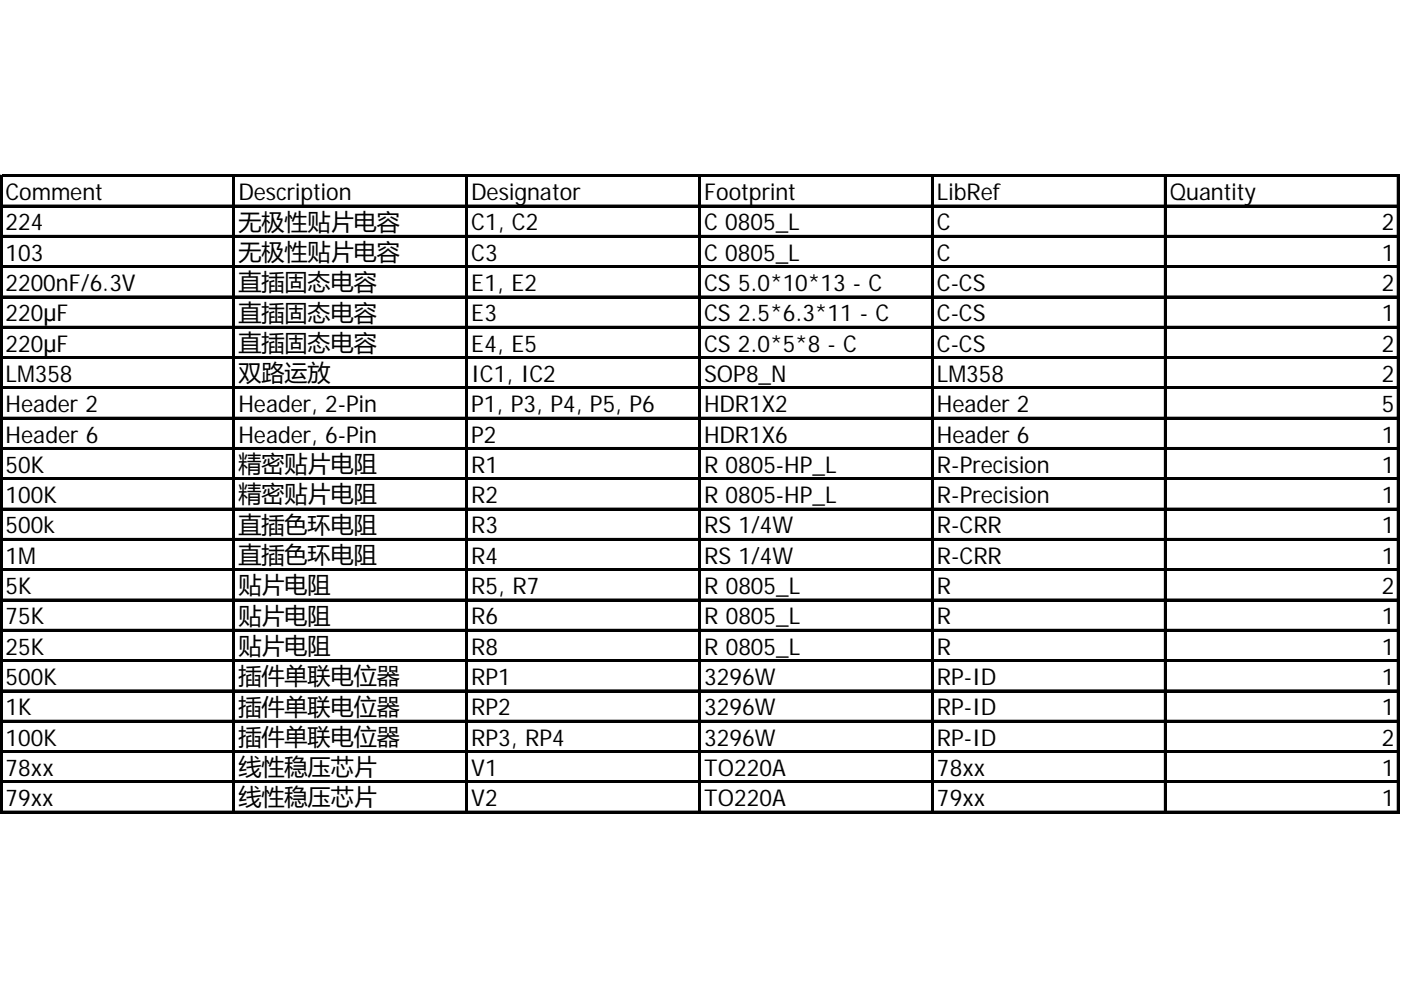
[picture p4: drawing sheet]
<svg xmlns="http://www.w3.org/2000/svg" width="297mm" height="210mm" viewBox="0 0 297 210" stroke-linecap="round" stroke-linejoin="round" font-family="sans-serif">
<defs><g id="words">
<g font-size="4.9">
<text x="1.2" y="42.4">Comment</text>
<text x="50.5" y="42.4">Description</text>
<text x="99.9" y="42.4">Designator</text>
<text x="149.3" y="42.4">Footprint</text>
<text x="198.7" y="42.4">LibRef</text>
<text x="248" y="42.4">Quantity</text>
<text x="1.2" y="48.8">224</text>
<text x="50.5" y="48.7">无极性贴片电容</text>
<text x="99.9" y="48.8">C1, C2</text>
<text x="149.3" y="48.8">C 0805_L</text>
<text x="198.7" y="48.8">C</text>
<text x="293" y="48.8">2</text>
<text x="1.2" y="55.3">103</text>
<text x="50.5" y="55.1">无极性贴片电容</text>
<text x="99.9" y="55.3">C3</text>
<text x="149.3" y="55.3">C 0805_L</text>
<text x="198.7" y="55.3">C</text>
<text x="293" y="55.3">1</text>
<text x="1.2" y="61.7">2200nF/6.3V</text>
<text x="50.5" y="61.5">直插固态电容</text>
<text x="99.9" y="61.7">E1, E2</text>
<text x="149.3" y="61.7">CS 5.0*10*13 - C</text>
<text x="198.7" y="61.7">C-CS</text>
<text x="293" y="61.7">2</text>
<text x="1.2" y="68.1">220μF</text>
<text x="50.5" y="68">直插固态电容</text>
<text x="99.9" y="68.1">E3</text>
<text x="149.3" y="68.1">CS 2.5*6.3*11 - C</text>
<text x="198.7" y="68.1">C-CS</text>
<text x="293" y="68.1">1</text>
<text x="1.2" y="74.5">220μF</text>
<text x="50.5" y="74.4">直插固态电容</text>
<text x="99.9" y="74.5">E4, E5</text>
<text x="149.3" y="74.5">CS 2.0*5*8 - C</text>
<text x="198.7" y="74.5">C-CS</text>
<text x="293" y="74.5">2</text>
<text x="1.2" y="81">LM358</text>
<text x="50.5" y="80.8">双路运放</text>
<text x="99.9" y="81">IC1, IC2</text>
<text x="149.3" y="81">SOP8_N</text>
<text x="198.7" y="81">LM358</text>
<text x="293" y="81">2</text>
<text x="1.2" y="87.4">Header 2</text>
<text x="50.5" y="87.4">Header, 2-Pin</text>
<text x="99.9" y="87.4">P1, P3, P4, P5, P6</text>
<text x="149.3" y="87.4">HDR1X2</text>
<text x="198.7" y="87.4">Header 2</text>
<text x="293" y="87.4">5</text>
<text x="1.2" y="93.8">Header 6</text>
<text x="50.5" y="93.8">Header, 6-Pin</text>
<text x="99.9" y="93.8">P2</text>
<text x="149.3" y="93.8">HDR1X6</text>
<text x="198.7" y="93.8">Header 6</text>
<text x="293" y="93.8">1</text>
<text x="1.2" y="100.2">50K</text>
<text x="50.5" y="100.1">精密贴片电阻</text>
<text x="99.9" y="100.2">R1</text>
<text x="149.3" y="100.2">R 0805-HP_L</text>
<text x="198.7" y="100.2">R-Precision</text>
<text x="293" y="100.2">1</text>
<text x="1.2" y="106.7">100K</text>
<text x="50.5" y="106.5">精密贴片电阻</text>
<text x="99.9" y="106.7">R2</text>
<text x="149.3" y="106.7">R 0805-HP_L</text>
<text x="198.7" y="106.7">R-Precision</text>
<text x="293" y="106.7">1</text>
<text x="1.2" y="113.1">500k</text>
<text x="50.5" y="112.9">直插色环电阻</text>
<text x="99.9" y="113.1">R3</text>
<text x="149.3" y="113.1">RS 1/4W</text>
<text x="198.7" y="113.1">R-CRR</text>
<text x="293" y="113.1">1</text>
<text x="1.2" y="119.5">1M</text>
<text x="50.5" y="119.4">直插色环电阻</text>
<text x="99.9" y="119.5">R4</text>
<text x="149.3" y="119.5">RS 1/4W</text>
<text x="198.7" y="119.5">R-CRR</text>
<text x="293" y="119.5">1</text>
<text x="1.2" y="125.9">5K</text>
<text x="50.5" y="125.8">贴片电阻</text>
<text x="99.9" y="125.9">R5, R7</text>
<text x="149.3" y="125.9">R 0805_L</text>
<text x="198.7" y="125.9">R</text>
<text x="293" y="125.9">2</text>
<text x="1.2" y="132.4">75K</text>
<text x="50.5" y="132.2">贴片电阻</text>
<text x="99.9" y="132.4">R6</text>
<text x="149.3" y="132.4">R 0805_L</text>
<text x="198.7" y="132.4">R</text>
<text x="293" y="132.4">1</text>
<text x="1.2" y="138.8">25K</text>
<text x="50.5" y="138.6">贴片电阻</text>
<text x="99.9" y="138.8">R8</text>
<text x="149.3" y="138.8">R 0805_L</text>
<text x="198.7" y="138.8">R</text>
<text x="293" y="138.8">1</text>
<text x="1.2" y="145.2">500K</text>
<text x="50.5" y="145.1">插件单联电位器</text>
<text x="99.9" y="145.2">RP1</text>
<text x="149.3" y="145.2">3296W</text>
<text x="198.7" y="145.2">RP-ID</text>
<text x="293" y="145.2">1</text>
<text x="1.2" y="151.6">1K</text>
<text x="50.5" y="151.5">插件单联电位器</text>
<text x="99.9" y="151.6">RP2</text>
<text x="149.3" y="151.6">3296W</text>
<text x="198.7" y="151.6">RP-ID</text>
<text x="293" y="151.6">1</text>
<text x="1.2" y="158.1">100K</text>
<text x="50.5" y="157.9">插件单联电位器</text>
<text x="99.9" y="158.1">RP3, RP4</text>
<text x="149.3" y="158.1">3296W</text>
<text x="198.7" y="158.1">RP-ID</text>
<text x="293" y="158.1">2</text>
<text x="1.2" y="164.5">78xx</text>
<text x="50.5" y="164.3">线性稳压芯片</text>
<text x="99.9" y="164.5">V1</text>
<text x="149.3" y="164.5">TO220A</text>
<text x="198.7" y="164.5">78xx</text>
<text x="293" y="164.5">1</text>
<text x="1.2" y="170.9">79xx</text>
<text x="50.5" y="170.8">线性稳压芯片</text>
<text x="99.9" y="170.9">V2</text>
<text x="149.3" y="170.9">TO220A</text>
<text x="198.7" y="170.9">79xx</text>
<text x="293" y="170.9">1</text>
</g>
</g></defs>
<g fill="none" stroke="#000" stroke-width=".21">
<path d="M0 37v135.4M.5 37h296.2M49.4 37.5v134.9M98.7 37.5v134.9M148.1 37.5v134.9M197.5 37.5v134.9M246.9 37.5v134.9M296.2 37.5v134.9M.5 43.5h296.2M.5 49.9h296.2M.5 56.3h296.2M.5 62.7h296.2"/>
<path d="M.5 69.2h296.2M.5 75.6h296.2M.5 82h296.2M.5 88.4h296.2M.5 94.9h296.2M.5 101.3h296.2M.5 107.7h296.2M.5 114.2h296.2M.5 120.6h296.2M.5 127h296.2M.5 133.4h296.2M.5 139.9h296.2"/>
<path d="M.5 146.3h296.2M.5 152.7h296.2M.5 159.1h296.2M.5 165.6h296.2M.5 172h296.2"/>
</g>
<g fill="#000">
<path d="M0 37h.5v135.4h-.5zM.5 37h296.2v.5h-296.2zM49.4 37.5h.4v134.9h-.4zM98.7 37.5h.5v134.9h-.5zM148.1 37.5h.5v134.9h-.5zM197.5 37.5h.5v134.9h-.5zM246.9 37.5h.4v134.9h-.4zM296.2 37.5h.5v134.9h-.5zM.5 43.5h296.2v.4h-296.2zM.5 49.9h296.2v.5h-296.2zM.5 56.3h296.2v.5h-296.2zM.5 62.7h296.2v.5h-296.2z"/>
<path d="M.5 69.2h296.2v.4h-296.2zM.5 75.6h296.2v.5h-296.2zM.5 82h296.2v.5h-296.2zM.5 88.4h296.2v.5h-296.2zM.5 94.9h296.2v.4h-296.2zM.5 101.3h296.2v.5h-296.2zM.5 107.7h296.2v.5h-296.2zM.5 114.2h296.2v.4h-296.2zM.5 120.6h296.2v.4h-296.2zM.5 127h296.2v.5h-296.2zM.5 133.4h296.2v.5h-296.2zM.5 139.9h296.2v.4h-296.2z"/>
<path d="M.5 146.3h296.2v.4h-296.2zM.5 152.7h296.2v.5h-296.2zM.5 159.1h296.2v.5h-296.2zM.5 165.6h296.2v.4h-296.2zM.5 172h296.2v.4h-296.2z"/>
</g>
<use href="#words"/>
</svg>
